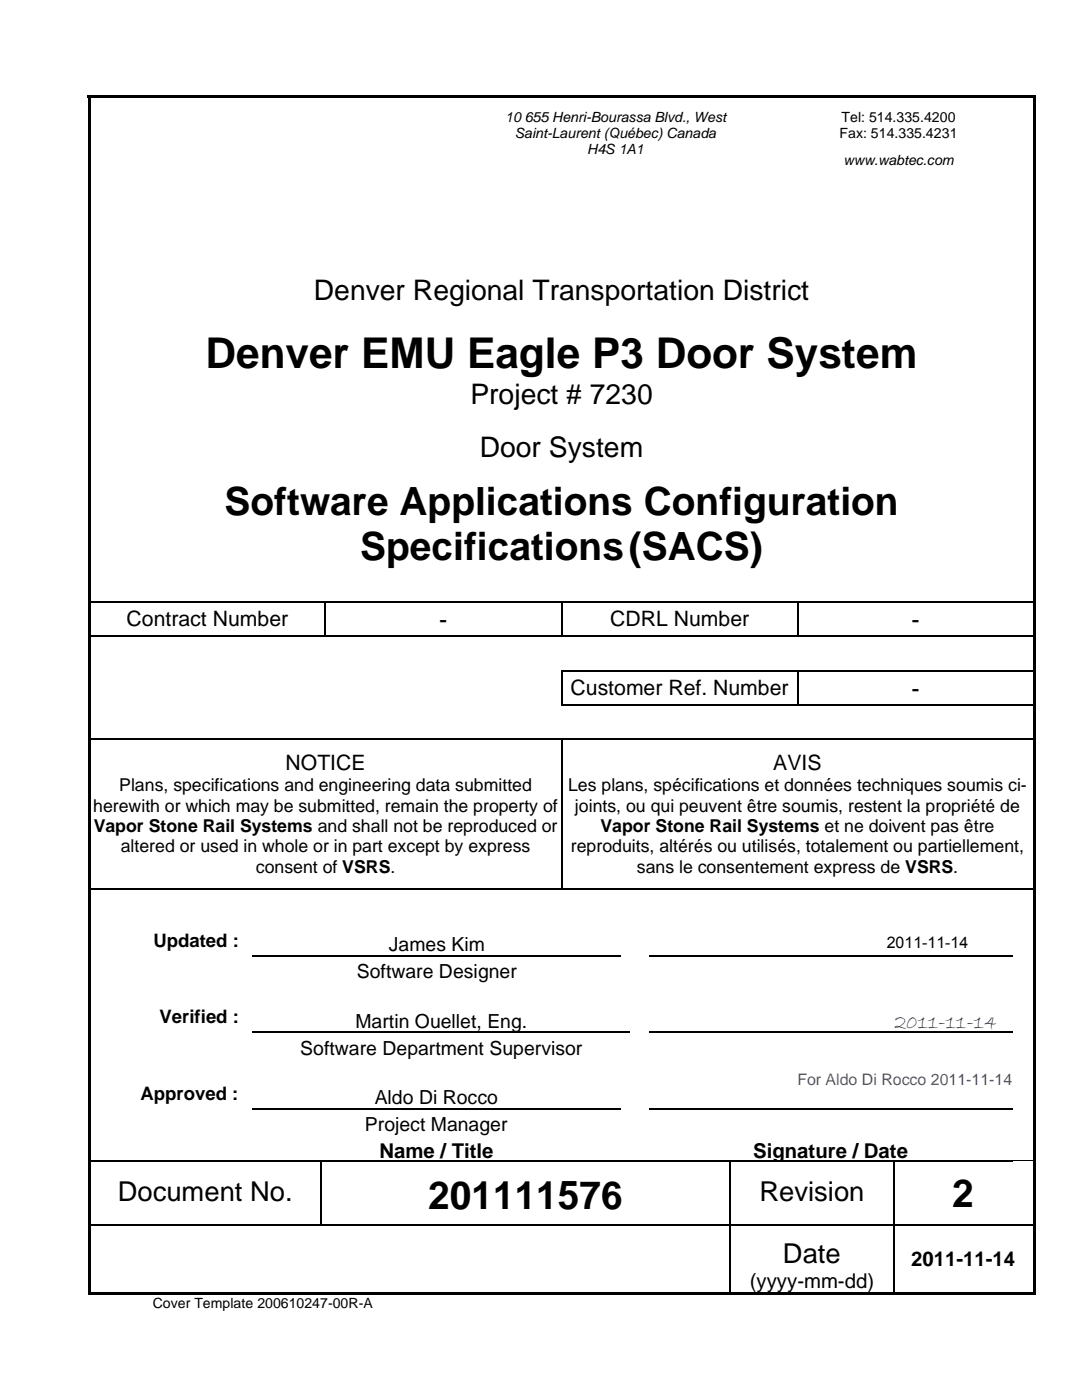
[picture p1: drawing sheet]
<svg xmlns="http://www.w3.org/2000/svg" width="216mm" height="279mm" viewBox="0 0 216 279" stroke-linecap="round" stroke-linejoin="round" font-family="sans-serif">
<defs><g id="words">
<text font-size="8.5" x="41" y="73.5">Denver EMU Eagle P3 Door System</text>
<g font-size="7.8">
<text x="44.8" y="102.8">Software Applications Configuration</text>
<text x="71.9" y="111.8">Specifications(SACS)</text>
<text x="85.4" y="241.4">201111576</text>
<text x="190" y="240.8">2</text>
</g>
<g font-size="5.7">
<text x="62.6" y="59.9">Denver Regional Transportation District</text>
<text x="93.9" y="80.6">Project # 7230</text>
<text x="95.7" y="91.1">Door System</text>
</g>
<g font-size="5.5">
<text x="23.5" y="239.8">Document No.</text>
<text x="151.5" y="239.8">Revision</text>
<text x="156.2" y="252.1">Date</text>
</g>
<g font-size="4.9">
<text x="87.7" y="125.3">-</text>
<text x="181.9" y="125.3">-</text>
<text x="181.9" y="139">-</text>
</g>
<g font-size="4.2">
<text x="25.3" y="125">Contract Number</text>
<text x="121.8" y="125">CDRL Number</text>
<text x="113.9" y="138.7">Customer Ref. Number</text>
<text x="57" y="153.7">NOTICE</text>
<text x="154.3" y="153.7">AVIS</text>
</g>
<text font-size="4.2" fill="#000080" x="178.5" y="205.2">2011-11-14</text>
<g font-size="4.1">
<text x="75.7" y="231.1">Name / Title</text>
<text x="150.3" y="231.1">Signature / Date</text>
<text x="149.6" y="257.1">(yyyy-mm-dd)</text>
<text x="181.8" y="252.7">2011-11-14</text>
</g>
<g font-size="3.9">
<text x="77.6" y="189.8">James Kim</text>
<text x="71.2" y="195.2">Software Designer</text>
<text x="70.9" y="205.1">Martin Ouellet, Eng.</text>
<text x="59.9" y="210.5">Software Department Supervisor</text>
<text x="74.8" y="220.3">Aldo Di Rocco</text>
<text x="72.8" y="225.8">Project Manager</text>
</g>
<g font-size="3.7">
<text x="30.6" y="189">Updated :</text>
<text x="31.8" y="204.2">Verified :</text>
<text x="28" y="219.5">Approved :</text>
</g>
<g font-size="3.5">
<text x="23.8" y="157.9">Plans, specifications and engineering data submitted</text>
<text x="113.3" y="157.9">Les plans, spécifications et données techniques soumis ci-</text>
<text x="18.6" y="162">herewith or which may be submitted, remain the property of</text>
<text x="18.7" y="166.1">Vapor Stone Rail Systems and shall not be reproduced or</text>
<text x="114.7" y="162">joints, ou qui peuvent être soumis, restent la propriété de</text>
<text x="119.8" y="166.1">Vapor Stone Rail Systems et ne doivent pas être</text>
<text x="24.1" y="170.1">altered or used in whole or in part except by express</text>
<text x="113.9" y="170.1">reproduits, altérés ou utilisés, totalement ou partiellement,</text>
<text x="51.1" y="174.2">consent of VSRS.</text>
<text x="127.1" y="174.2">sans le consentement express de VSRS.</text>
</g>
<text font-size="3.2" x="177" y="189.3">2011-11-14</text>
<text font-size="3.2" fill="#4040ab" x="159.1" y="216.4">For Aldo Di Rocco 2011-11-14</text>
<g font-size="2.8">
<text x="100.8" y="24.3">10 655 Henri-Bourassa Blvd., West</text>
<text x="102.7" y="27.6">Saint-Laurent (Québec) Canada</text>
<text x="167.5" y="27.5">Fax: 514.335.4231</text>
<text x="167.9" y="24.3">Tel: 514.335.4200</text>
<text x="117.2" y="30.8">H4S 1A1</text>
<text x="168.3" y="32.9">www.wabtec.com</text>
<text x="30.5" y="261.1">Cover Template 200610247-00R-A</text>
</g>
</g></defs>
<g fill="#000">
<path d="M17.5 19.1h.5v.5h-.5zM17.5 19.1h135.6v.5h-135.6zM153.1 19.1h53v.5h-53zM206.1 19.1h.5v.5h-.5zM17.5 19.6h.5v26.1h-.5zM17.5 45.7h.5v8.1h-.5zM206.1 19.6h.5v26.1h-.5zM206.1 45.7h.5v8.1h-.5zM17.5 53.8h.5v8.1h-.5zM17.5 61.9h.5v3.7h-.5zM17.5 65.6h.5v9.7h-.5zM206.1 53.8h.5v8.1h-.5z"/>
<path d="M206.1 61.9h.5v3.7h-.5zM206.1 65.6h.5v9.7h-.5zM17.5 75.3h.5v6.5h-.5zM17.5 81.8h.5v4.1h-.5zM17.5 85.9h.5v6.4h-.5zM17.5 92.3h.5v3.3h-.5zM206.1 75.3h.5v6.5h-.5zM206.1 81.8h.5v4.1h-.5zM206.1 85.9h.5v6.4h-.5zM206.1 92.3h.5v3.3h-.5zM17.5 95.6h.5v17.8h-.5zM17.5 113.4h.5v6.5h-.5z"/>
<path d="M206.1 95.6h.5v17.8h-.5zM206.1 113.4h.5v6.5h-.5zM17.5 119.9h.5v.3h-.5zM17.5 120.2h.5v6.6h-.5zM17.5 126.8h.5v.3h-.5zM17.5 127.1h.5v6.6h-.5zM17.5 133.7h.5v.3h-.5zM64.8 119.9h.2v.3h-.2zM111.9 119.9h.3v.3h-.3zM111.9 133.7h.3v.3h-.3zM159.1 119.9h.2v.3h-.2zM159.1 133.7h.2v.3h-.2z"/>
<path d="M206.1 119.9h.5v.3h-.5zM206.1 120.2h.5v6.6h-.5zM206.1 126.8h.5v.3h-.5zM206.1 127.1h.5v6.6h-.5zM206.1 133.7h.5v.3h-.5zM17.5 134h.5v6.6h-.5zM17.5 140.6h.5v.2h-.5zM17.5 140.8h.5v6.5h-.5zM17.5 147.3h.5v.3h-.5zM111.9 140.6h.3v.2h-.3zM111.9 147.3h.3v.3h-.3zM206.1 134h.5v6.6h-.5z"/>
<path d="M206.1 140.6h.5v.2h-.5zM206.1 140.8h.5v6.5h-.5zM206.1 147.3h.5v.3h-.5zM17.5 147.6h.5v29.6h-.5zM17.5 177.2h.5v.3h-.5zM206.1 147.6h.5v29.6h-.5zM206.1 177.2h.5v.3h-.5zM17.5 177.5h.5v8h-.5zM17.5 185.5h.5v5.1h-.5zM17.5 190.6h.5v.3h-.5zM17.5 190.9h.5v5.2h-.5zM206.1 177.5h.5v8h-.5z"/>
<path d="M206.1 185.5h.5v5.1h-.5zM206.1 190.6h.5v.3h-.5zM206.1 190.9h.5v5.2h-.5zM17.5 196.1h.5v4.6h-.5zM17.5 200.7h.5v5.2h-.5zM17.5 205.9h.5v.3h-.5zM17.5 206.2h.5v5.1h-.5zM17.5 211.3h.5v4.7h-.5zM206.1 196.1h.5v4.6h-.5zM206.1 200.7h.5v5.2h-.5zM206.1 205.9h.5v.3h-.5zM206.1 206.2h.5v5.1h-.5z"/>
<path d="M206.1 211.3h.5v4.7h-.5zM17.5 216h.5v5.2h-.5zM17.5 221.2h.5v.3h-.5zM17.5 221.5h.5v5.1h-.5zM17.5 226.6h.5v5h-.5zM17.5 231.6h.5v.2h-.5zM63.9 231.6h.3v.2h-.3zM145.6 231.6h.2v.2h-.2zM178.2 231.6h.3v.2h-.3zM206.1 216h.5v5.2h-.5zM206.1 221.2h.5v.3h-.5zM206.1 221.5h.5v5.1h-.5z"/>
<path d="M206.1 226.6h.5v5h-.5zM206.1 231.6h.5v.2h-.5zM17.5 231.8h.5v12.5h-.5zM17.5 244.3h.5v.2h-.5zM17.5 244.5h.5v14h-.5zM17.5 257.9h128.1v.6h-128.1zM145.6 244.3h.2v.2h-.2zM145.6 257.9h.5v.6h-.5zM146.1 257.9h32.1v.6h-32.1zM178.2 244.3h.3v.2h-.3zM178.2 257.9h27.9v.6h-27.9zM206.1 231.8h.5v12.5h-.5z"/>
<path d="M206.1 244.3h.5v.2h-.5zM206.1 244.5h.5v14h-.5zM206.1 257.9h.5v.6h-.5z"/>
</g>
<g fill="none" stroke="#000" stroke-width=".25">
<path d="M18 120.1h46.8M18 126.9h188.1M64.9 120.2v6.6M65 120.1h46.9M111.9 133.8h47.2M112.1 120.2v6.6M112.1 134v6.6M112.2 120.1h46.9M159.2 120.2v6.6M159.2 134v6.6M159.3 120.1h46.8M159.3 133.8h46.8"/>
<path d="M18 147.4h93.9M112.1 147.6v29.6M112.2 147.4h93.9M206.1 140.7h-94.2M18 177.3h188.1M50.4 190.8h73.5M129.5 190.8h72.5M50.4 206h75.3M129.5 206h72.5M18 231.7h45.9M50.3 221.3h73.5M64 231.8v12.5"/>
<path d="M64.2 231.7h81.4M129.5 221.3h72.5M145.7 231.8v12.5M145.8 231.7h32.4M178.4 231.8v12.5M178.5 231.7h23.5M18 244.4h127.6M145.7 244.5v13.4M145.8 244.4h32.4M178.4 244.5v13.4M178.5 244.4h27.6"/>
</g>
<path d="M202 231.6h4.1" fill="none" stroke="#000" stroke-width=".2"/>
<path d="M159.1 213.9h46v7h-46z" fill="#fff"/>
<use href="#words"/>
</svg>
